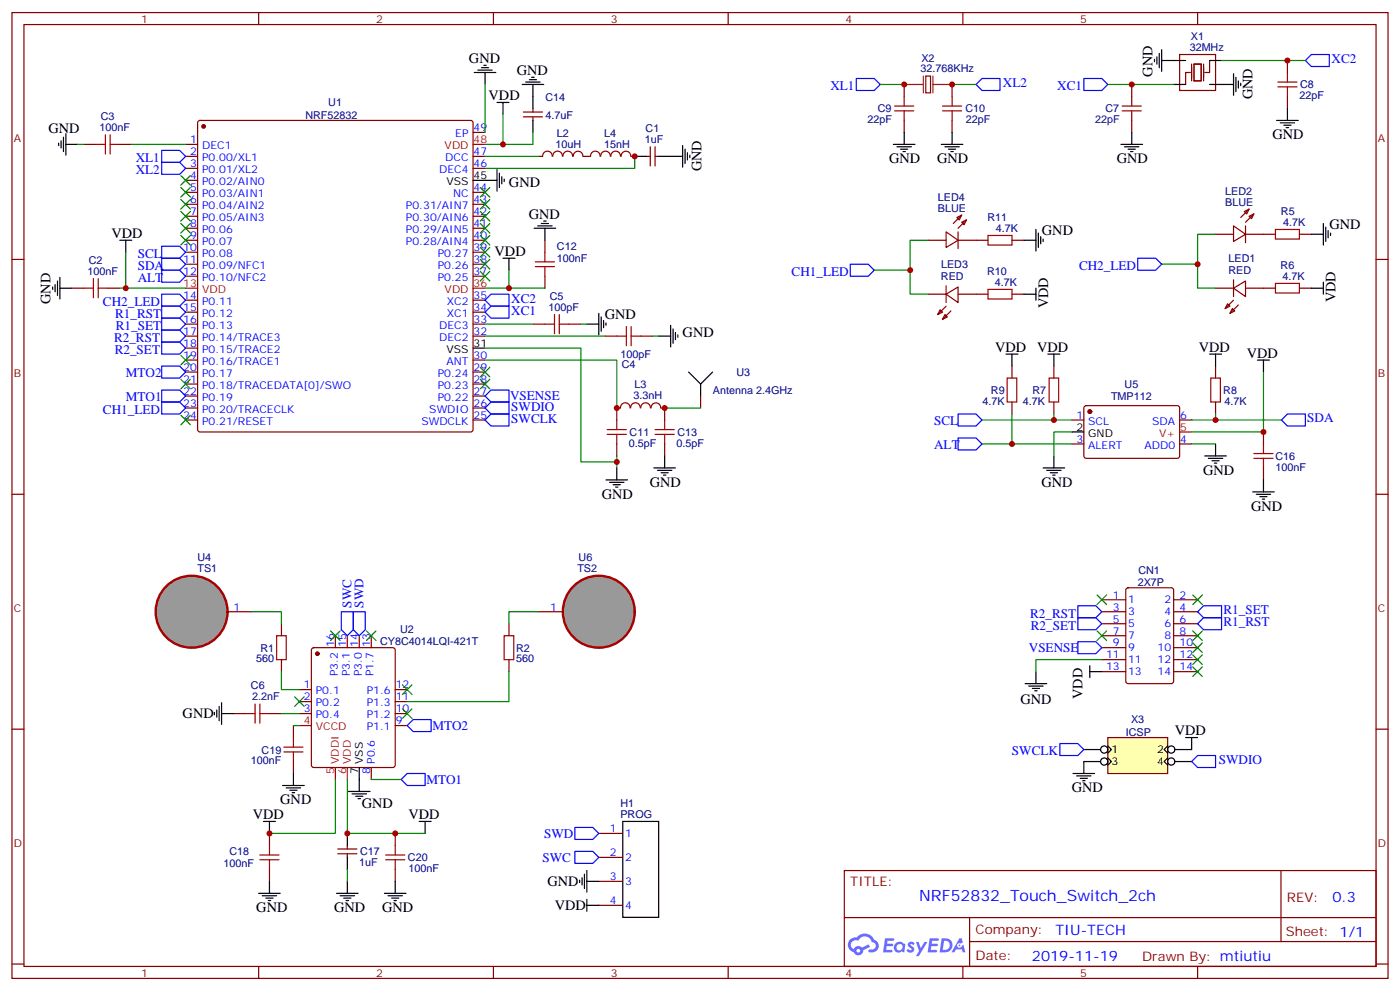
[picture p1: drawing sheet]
<svg xmlns="http://www.w3.org/2000/svg" width="412mm" height="292mm" viewBox="0 0 412 292" stroke-linecap="round" stroke-linejoin="round" font-family="sans-serif">
<defs><g id="words">
<text font-size="4.6" fill="#00f" x="270.8" y="265.3">NRF52832_Touch_Switch_2ch</text>
<g font-size="4.2">
<text x="138.2" y="18.6">GND</text>
<text x="152.3" y="22.2">GND</text>
<text x="339.5" y="22.5" transform="rotate(-90 339.5 22.5)">GND</text>
<text x="143.9" y="29.5">VDD</text>
<text x="368.9" y="29.3" transform="rotate(-90 368.9 29.3)">GND</text>
<text x="14.3" y="39.2">GND</text>
<text x="374.9" y="41">GND</text>
<text x="206.7" y="50.5" transform="rotate(-90 206.7 50.5)">GND</text>
<text x="261.9" y="48.1">GND</text>
<text x="276" y="48.1">GND</text>
<text x="329" y="48.1">GND</text>
<text x="149.9" y="55.1">GND</text>
<text x="155.8" y="64.5">GND</text>
<text x="32.8" y="70">VDD</text>
<text x="306.9" y="69.2">GND</text>
<text x="391.6" y="67.5">GND</text>
<text x="145.7" y="75.3">VDD</text>
<text x="14.9" y="89.5" transform="rotate(-90 14.9 89.5)">GND</text>
<text x="393.4" y="89" transform="rotate(-90 393.4 89)">VDD</text>
<text x="178.2" y="93.9">GND</text>
<text x="308.7" y="90.8" transform="rotate(-90 308.7 90.8)">VDD</text>
<text x="201.1" y="99.2">GND</text>
<text x="293.2" y="103.5">VDD</text>
<text x="305.5" y="103.5">VDD</text>
<text x="353.1" y="103.5">VDD</text>
<text x="367.3" y="105.3">VDD</text>
<text x="191.4" y="143.3">GND</text>
<text x="306.8" y="143.4">GND</text>
<text x="354.4" y="139.9">GND</text>
<text x="177.3" y="146.8">GND</text>
<text x="368.5" y="150.4">GND</text>
<text x="300.6" y="207.3">GND</text>
<text x="318.9" y="205.8" transform="rotate(-90 318.9 205.8)">VDD</text>
<text x="53.8" y="211.5">GND</text>
<text x="346.1" y="216.4">VDD</text>
<text x="315.7" y="233.3">GND</text>
<text x="82.6" y="236.8">GND</text>
<text x="106.6" y="237.9">GND</text>
<text x="74.4" y="241.1">VDD</text>
<text x="120.3" y="241.1">VDD</text>
<text x="161.3" y="260.9">GND</text>
<text x="75.5" y="268.6">GND</text>
<text x="98.4" y="268.6">GND</text>
<text x="112.5" y="268.6">GND</text>
<text x="163.4" y="267.9">VDD</text>
</g>
<g font-size="4.2" fill="#00f">
<text x="392.5" y="265.6">0.3</text>
<text x="310.9" y="275.1">TIU-TECH</text>
<text x="304" y="282.9">2019-11-19</text>
</g>
<g font-size="3.9" fill="#00f">
<text x="392.3" y="18.7">XC2</text>
<text x="244.6" y="26.6">XL1</text>
<text x="295.5" y="25.7">XL2</text>
<text x="311.4" y="26.6">XC1</text>
<text x="40" y="47.8">XL1</text>
<text x="40" y="51.3">XL2</text>
<text x="40.6" y="75.8">SCL</text>
<text x="40.6" y="79.4">SDA</text>
<text x="40.6" y="82.9">ALT</text>
<text x="233.2" y="81.3">CH1_LED</text>
<text x="317.8" y="79.6">CH2_LED</text>
<text x="150.6" y="89.2">XC2</text>
<text x="30.3" y="90.1">CH2_LED</text>
<text x="33.9" y="93.7">R1_RST</text>
<text x="150.6" y="92.7">XC1</text>
<text x="33.6" y="100.7">R2_RST</text>
<text x="34.1" y="97.2">R1_SET</text>
<text x="33.8" y="104.2">R2_SET</text>
<text x="37" y="111.1">MTO2</text>
<text x="37" y="118.2">MTO1</text>
<text x="150.2" y="117.9">VSENSE</text>
<text x="30.3" y="121.9">CH1_LED</text>
<text x="150.6" y="121">SWDIO</text>
<text x="150.6" y="124.5">SWCLK</text>
<text x="275.2" y="125.2">SCL</text>
<text x="385.1" y="124.4">SDA</text>
<text x="275.2" y="132.3">ALT</text>
<text x="103.5" y="178.9" transform="rotate(-90 103.5 178.9)">SWC</text>
<text x="107.1" y="178.9" transform="rotate(-90 107.1 178.9)">SWD</text>
<text x="303.5" y="181.9">R2_RST</text>
<text x="303.7" y="185.4">R2_SET</text>
<text x="360.4" y="180.8">R1_SET</text>
<text x="360.4" y="184.3">R1_RST</text>
<text x="303.1" y="192">VSENSE</text>
<text x="127.4" y="214.8">MTO2</text>
<text x="298.1" y="222.3">SWCLK</text>
<text x="359" y="225">SWDIO</text>
<text x="125.6" y="230.7">MTO1</text>
<text x="160.3" y="246.6">SWD</text>
<text x="159.8" y="253.7">SWC</text>
</g>
<g font-size="3.9" fill="#800">
<text x="250.5" y="260.9">TITLE:</text>
<text x="379.1" y="265.6">REV:</text>
<text x="287.4" y="275.1">Company:</text>
<text x="378.7" y="275.7">Sheet: 1/1</text>
<text x="287.4" y="282.8">Date:</text>
<text x="336.4" y="282.8">Drawn By: mtiutiu</text>
</g>
<g font-size="3.2" fill="#800">
<text x="41.6" y="6.7">1</text>
<text x="110.8" y="6.7">2</text>
<text x="179.9" y="6.7">3</text>
<text x="249.1" y="6.7">4</text>
<text x="318.2" y="6.7">5</text>
<text x="4.1" y="41.8">A</text>
<text x="405.9" y="41.8">A</text>
<text x="4.1" y="110.9">B</text>
<text x="405.9" y="110.9">B</text>
<text x="4.1" y="180.1">C</text>
<text x="405.9" y="180.1">C</text>
<text x="4.1" y="249.2">D</text>
<text x="405.9" y="249.2">D</text>
<text x="41.6" y="287.5">1</text>
<text x="110.8" y="287.5">2</text>
<text x="179.9" y="287.5">3</text>
<text x="249.1" y="287.5">4</text>
<text x="318.2" y="287.5">5</text>
</g>
<g font-size="3.2" fill="#000080">
<text x="350.8" y="11.8">X1</text>
<text x="350.4" y="15">32MHz</text>
<text x="271.2" y="21.3">32.768KHz</text>
<text x="271.4" y="18.1">X2</text>
<text x="160.7" y="29.6">C14</text>
<text x="382.8" y="29.2">22pF</text>
<text x="382.9" y="26">C8</text>
<text x="29.7" y="35.5">C3</text>
<text x="90" y="34.9">NRF52832</text>
<text x="96.7" y="31.2">U1</text>
<text x="160.7" y="34.9">4.7uF</text>
<text x="258.6" y="33.1">C9</text>
<text x="284.4" y="33.1">C10</text>
<text x="325.6" y="33.1">C7</text>
<text x="29.3" y="38.6">100nF</text>
<text x="164" y="40.3">L2</text>
<text x="178" y="40.2">L4</text>
<text x="190.2" y="38.9">C1</text>
<text x="255.6" y="36.2">22pF</text>
<text x="284.5" y="36.2">22pF</text>
<text x="322.6" y="36.2">22pF</text>
<text x="163.7" y="43.4">10uH</text>
<text x="178" y="43.4">15nH</text>
<text x="189.9" y="42.2">1uF</text>
<text x="276.3" y="59">LED4</text>
<text x="360.9" y="57.3">LED2</text>
<text x="276.3" y="62.3">BLUE</text>
<text x="290.9" y="65.1">R11</text>
<text x="360.9" y="60.5">BLUE</text>
<text x="377.3" y="63.3">R5</text>
<text x="293.4" y="68.3">4.7K</text>
<text x="378" y="66.5">4.7K</text>
<text x="26.2" y="77.8">C2</text>
<text x="164" y="77.3">100nF</text>
<text x="164" y="73.7">C12</text>
<text x="361.9" y="77.3">LED1</text>
<text x="25.8" y="81">100nF</text>
<text x="277.2" y="82.6">RED</text>
<text x="277.2" y="79">LED3</text>
<text x="290.8" y="81">R10</text>
<text x="361.8" y="80.8">RED</text>
<text x="377.2" y="79.2">R6</text>
<text x="377.8" y="82.4">4.7K</text>
<text x="162" y="88.4">C5</text>
<text x="293.1" y="84.1">4.7K</text>
<text x="161.6" y="91.5">100pF</text>
<text x="182.8" y="105.3">100pF</text>
<text x="183.1" y="108.5">C4</text>
<text x="217" y="110.7">U3</text>
<text x="186.6" y="117.5">3.3nH</text>
<text x="186.9" y="114.3">L3</text>
<text x="210" y="116">Antenna 2.4GHz</text>
<text x="289.5" y="119.2">4.7K</text>
<text x="291.9" y="115.9">R9</text>
<text x="301.3" y="119.1">4.7K</text>
<text x="304.1" y="116">R7</text>
<text x="327.3" y="117.8">TMP112</text>
<text x="331.3" y="114.2">U5</text>
<text x="360.3" y="116">R8</text>
<text x="360.7" y="119.1">4.7K</text>
<text x="185.2" y="131.5">0.5pF</text>
<text x="185.5" y="128.3">C11</text>
<text x="199.3" y="131.5">0.5pF</text>
<text x="199.6" y="128.3">C13</text>
<text x="375.7" y="135.4">C16</text>
<text x="375.7" y="138.5">100nF</text>
<text x="58.2" y="165.3">U4</text>
<text x="170.4" y="165.3">U6</text>
<text x="58.2" y="168.5">TS1</text>
<text x="170.1" y="168.5">TS2</text>
<text x="335.1" y="172.5">2X7P</text>
<text x="335.3" y="169">CN1</text>
<text x="76.7" y="191.8">R1</text>
<text x="112" y="190">CY8C4014LQI-421T</text>
<text x="117.8" y="186.5">U2</text>
<text x="152" y="191.8">R2</text>
<text x="75.5" y="195">560</text>
<text x="152" y="195">560</text>
<text x="73.9" y="203">C6</text>
<text x="74.3" y="206.2">2.2nF</text>
<text x="333.2" y="212.9">X3</text>
<text x="77.1" y="221.8">C19</text>
<text x="331.6" y="216.6">ICSP</text>
<text x="73.9" y="225">100nF</text>
<text x="182.8" y="237.6">H1</text>
<text x="182.7" y="240.7">PROG</text>
<text x="67.6" y="251.8">C18</text>
<text x="106.1" y="251.8">C17</text>
<text x="65.8" y="255.3">100nF</text>
<text x="105.8" y="255">1uF</text>
<text x="120.2" y="253.6">C20</text>
<text x="120.4" y="256.7">100nF</text>
</g>
<g font-size="3.2" fill="#00f">
<text x="134.1" y="40.4">EP</text>
<text x="139.5" y="38.6">49</text>
<text x="56" y="42.2">1</text>
<text x="56" y="45.7">2</text>
<text x="59.5" y="43.9">DEC1</text>
<text x="59.5" y="47.4">P0.00/XL1</text>
<text x="131.2" y="47.4">DCC</text>
<text x="139.5" y="45.7">47</text>
<text x="56" y="49.2">3</text>
<text x="56" y="52.7">4</text>
<text x="59.5" y="51">P0.01/XL2</text>
<text x="129.4" y="51">DEC4</text>
<text x="139.5" y="49.2">46</text>
<text x="56" y="56.3">5</text>
<text x="56" y="59.8">6</text>
<text x="59.5" y="54.5">P0.02/AIN0</text>
<text x="59.5" y="58">P0.03/AIN1</text>
<text x="133.5" y="58">NC</text>
<text x="139.5" y="59.8">43</text>
<text x="139.5" y="56.3">44</text>
<text x="56" y="63.3">7</text>
<text x="59.5" y="61.6">P0.04/AIN2</text>
<text x="59.5" y="65.1">P0.05/AIN3</text>
<text x="119.6" y="65.1">P0.30/AIN6</text>
<text x="119.6" y="61.6">P0.31/AIN7</text>
<text x="139.5" y="63.3">42</text>
<text x="56" y="66.9">8</text>
<text x="56" y="70.4">9</text>
<text x="59.5" y="68.6">P0.06</text>
<text x="119.6" y="68.6">P0.29/AIN5</text>
<text x="139.5" y="70.4">40</text>
<text x="139.5" y="66.9">41</text>
<text x="54" y="73.9">10</text>
<text x="54" y="77.4">11</text>
<text x="59.5" y="72.1">P0.07</text>
<text x="59.5" y="75.7">P0.08</text>
<text x="119.6" y="72.1">P0.28/AIN4</text>
<text x="128.9" y="75.7">P0.27</text>
<text x="139.5" y="77.4">38</text>
<text x="139.5" y="73.9">39</text>
<text x="54" y="81">12</text>
<text x="59.5" y="79.2">P0.09/NFC1</text>
<text x="59.5" y="82.7">P0.10/NFC2</text>
<text x="128.9" y="82.7">P0.25</text>
<text x="128.9" y="79.2">P0.26</text>
<text x="139.5" y="81">37</text>
<text x="54" y="88">14</text>
<text x="59.5" y="89.8">P0.11</text>
<text x="131.6" y="89.8">XC2</text>
<text x="139.5" y="88">35</text>
<text x="54" y="91.5">15</text>
<text x="54" y="95.1">16</text>
<text x="59.5" y="93.3">P0.12</text>
<text x="131.6" y="93.3">XC1</text>
<text x="139.5" y="95.1">33</text>
<text x="139.5" y="91.5">34</text>
<text x="54" y="98.6">17</text>
<text x="59.5" y="96.8">P0.13</text>
<text x="59.5" y="100.4">P0.14/TRACE3</text>
<text x="129.4" y="100.4">DEC2</text>
<text x="129.4" y="96.8">DEC3</text>
<text x="139.5" y="98.6">32</text>
<text x="54" y="102.1">18</text>
<text x="54" y="105.7">19</text>
<text x="59.5" y="103.9">P0.15/TRACE2</text>
<text x="59.5" y="107.4">P0.16/TRACE1</text>
<text x="131.5" y="107.4">ANT</text>
<text x="139.5" y="105.7">30</text>
<text x="54" y="109.2">20</text>
<text x="54" y="112.7">21</text>
<text x="59.5" y="110.9">P0.17</text>
<text x="128.9" y="110.9">P0.24</text>
<text x="139.5" y="112.7">28</text>
<text x="139.5" y="109.2">29</text>
<text x="54" y="116.2">22</text>
<text x="54" y="119.8">23</text>
<text x="59.5" y="114.5">P0.18/TRACEDATA[0]/SWO</text>
<text x="59.5" y="118">P0.19</text>
<text x="128.9" y="118">P0.22</text>
<text x="128.9" y="114.5">P0.23</text>
<text x="139.5" y="119.8">26</text>
<text x="139.5" y="116.2">27</text>
<text x="54" y="123.3">24</text>
<text x="59.5" y="121.5">P0.20/TRACECLK</text>
<text x="59.5" y="125.1">P0.21/RESET</text>
<text x="124.1" y="125.1">SWDCLK</text>
<text x="126.5" y="121.5">SWDIO</text>
<text x="139.5" y="123.3">25</text>
<text x="317.1" y="123.3">1</text>
<text x="320.6" y="125.1">SCL</text>
<text x="339.4" y="125.1">SDA</text>
<text x="347.7" y="123.3">6</text>
<text x="317.1" y="130.4">3</text>
<text x="347.7" y="130.4">4</text>
<text x="320.6" y="132.1">ALERT</text>
<text x="337.1" y="132.1">ADD0</text>
<text x="68.8" y="179.7">1</text>
<text x="162" y="179.7">1</text>
<text x="327.8" y="176.2">1</text>
<text x="327.8" y="179.7">3</text>
<text x="332.3" y="177.6">1</text>
<text x="343" y="177.6">2</text>
<text x="347.5" y="176.2">2</text>
<text x="347.5" y="179.7">4</text>
<text x="327.8" y="183.3">5</text>
<text x="332.3" y="181.2">3</text>
<text x="332.3" y="184.7">5</text>
<text x="343" y="181.2">4</text>
<text x="343" y="184.7">6</text>
<text x="347.5" y="183.3">6</text>
<text x="98.4" y="190.5" transform="rotate(-90 98.4 190.5)">16</text>
<text x="102" y="190.5" transform="rotate(-90 102 190.5)">15</text>
<text x="105.5" y="190.5" transform="rotate(-90 105.5 190.5)">14</text>
<text x="109" y="190.5" transform="rotate(-90 109 190.5)">13</text>
<text x="327.8" y="186.8">7</text>
<text x="327.8" y="190.3">9</text>
<text x="332.3" y="188.2">7</text>
<text x="332.3" y="191.7">9</text>
<text x="341" y="191.7">10</text>
<text x="343" y="188.2">8</text>
<text x="347.5" y="186.8">8</text>
<text x="347.5" y="190.3">10</text>
<text x="325.8" y="193.9">11</text>
<text x="325.8" y="197.4">13</text>
<text x="332.3" y="195.3">11</text>
<text x="341" y="195.3">12</text>
<text x="347.5" y="193.9">12</text>
<text x="347.5" y="197.4">14</text>
<text x="89.5" y="202.7">1</text>
<text x="99.5" y="199.1" transform="rotate(-90 99.5 199.1)">P3.2</text>
<text x="103" y="199.1" transform="rotate(-90 103 199.1)">P3.1</text>
<text x="106.5" y="199.1" transform="rotate(-90 106.5 199.1)">P3.0</text>
<text x="110.1" y="199.1" transform="rotate(-90 110.1 199.1)">P1.7</text>
<text x="116.6" y="202.7">12</text>
<text x="332.3" y="198.8">13</text>
<text x="341" y="198.8">14</text>
<text x="89.5" y="206.2">2</text>
<text x="89.5" y="209.7">3</text>
<text x="93" y="204.4">P0.1</text>
<text x="93" y="208">P0.2</text>
<text x="108" y="208">P1.3</text>
<text x="108" y="204.4">P1.6</text>
<text x="116.6" y="209.7">10</text>
<text x="116.6" y="206.2">11</text>
<text x="93" y="211.5">P0.4</text>
<text x="108" y="215">P1.1</text>
<text x="108" y="211.5">P1.2</text>
<text x="116.6" y="213.3">9</text>
<text x="109" y="227.8" transform="rotate(-90 109 227.8)">8</text>
<text x="110.4" y="224.9" transform="rotate(-90 110.4 224.9)">P0.6</text>
<text x="179.7" y="245">1</text>
<text x="184.1" y="246.4">1</text>
<text x="179.7" y="252.1">2</text>
<text x="184.1" y="253.5">2</text>
<text x="179.7" y="259.1">3</text>
<text x="184.1" y="260.5">3</text>
<text x="179.7" y="266.2">4</text>
<text x="184.1" y="267.6">4</text>
</g>
<g font-size="3.2" fill="#f00">
<text x="131" y="43.9">VDD</text>
<text x="139.5" y="42.2">48</text>
<text x="54" y="84.5">13</text>
<text x="59.5" y="86.3">VDD</text>
<text x="131" y="86.3">VDD</text>
<text x="139.5" y="84.5">36</text>
<text x="341.4" y="128.6">V+</text>
<text x="347.7" y="126.8">5</text>
<text x="89.5" y="213.3">4</text>
<text x="93" y="215">VCCD</text>
<text x="98.4" y="227.8" transform="rotate(-90 98.4 227.8)">5</text>
<text x="99.8" y="224.9" transform="rotate(-90 99.8 224.9)">VDDI</text>
<text x="102" y="227.8" transform="rotate(-90 102 227.8)">6</text>
<text x="103.4" y="224.9" transform="rotate(-90 103.4 224.9)">VDD</text>
</g>
<g font-size="3.2">
<text x="139.5" y="52.7">45</text>
<text x="131.5" y="54.5">VSS</text>
<text x="131.5" y="103.9">VSS</text>
<text x="139.5" y="102.1">31</text>
<text x="317.1" y="126.8">2</text>
<text x="320.6" y="128.6">GND</text>
<text x="327.4" y="221.7">1</text>
<text x="340.9" y="221.7">2</text>
<text x="105.5" y="227.8" transform="rotate(-90 105.5 227.8)">7</text>
<text x="106.9" y="224.9" transform="rotate(-90 106.9 224.9)">VSS</text>
<text x="327.4" y="225.2">3</text>
<text x="340.9" y="225.2">4</text>
</g>
</g></defs>
<g fill="none" stroke="#870000" stroke-width=".35">
<path d="M3.5 3.7h405.4v284.3h-405.4zM7.1 7.2h398.2v277.3h-398.2zM76.2 3.7v3.5M145.3 3.7v3.5M214.5 3.7v3.5M283.6 3.7v3.5M352.8 3.7v3.5M3.5 76.4h3.6M405.3 76.4h3.6M3.5 145.5h3.6M405.3 145.5h3.6M3.5 214.7h3.6"/>
<path d="M405.3 214.7h3.6M248.7 256.3h156.6v28.2h-156.6zM377.3 256.3v20.9M248.7 270.1h156.5M285.6 277.2h119.6M285.6 270.1v14.2M3.5 283.8h3.6M76.2 284.5v3.5M145.3 284.5v3.5M214.5 284.5v3.5M283.6 284.5v3.5M352.8 284.5v3.5"/>
<path d="M405.3 283.8h3.6"/>
</g>
<g fill="#5487ff">
<path d="M267.7 277.5a1.22 1.22 0 0 1 1.7 .2l-.4 .6a.47 .47 0 0 0-.3-.4 .47 .47 0 0 0-.5 .2l.1 .2a1.14 1.14 0 0 1 .8 1.8 1.14 1.14 0 0 1-1.9 0l-.2-.2 .5-.6 .7 .5a.29 .29 0 0 0 .3-.3 .29 .29 0 0 0-.2-.3 1.04 1.04 0 0 1-.6-1.7z"/>
<path d="M260.7 276.2h2.4l.3 .2-.2 .5-1.8 .1-.1 .8h1.5l.3 .4-.3 .4h-1.6l-.2 1.1h1.7l.2 .3-.2 .3-2.6 .1z"/>
<path d="M273.8 276.2h2.4l.3 .2-.1 .5-1.8 .1-.2 .8h1.6l.3 .4-.4 .4-1.6-.1-.1 1.1 1.7 .1 .2 .3-.2 .3-2.6 .1z"/>
<path d="M282.6 276.2h.7l.3 1.3-.6 .3a.69 .69 0 0 0-1 .3 .69 .69 0 0 0 .4 .9 .69 .69 0 0 0 .9-.6l.5-.2 .6 2.2h-.8l-.2-.9h-1.8l-.5 .9h-.8z"/>
<path d="M269.8 277.3h.8l.6 1.8 1.1-1.8h.9l-2.6 4.2h-.8l.9-1.5z"/>
<path d="M277.4 276.2l-.6 4.2h1.3a2.11 2.11 0 0 0 2.5-2.1 2.11 2.11 0 0 0-2.5-2.1zM278.1 277a1.39 1.39 0 0 1 1.7 1.4 1.39 1.39 0 0 1-1.8 1.2h-.3z"/>
<path d="M263.7 277.8a1.54 1.54 0 0 0-.1 2.2 1.54 1.54 0 0 0 2.2 .1l.6 .3 .3-2.3-.2-.3h-.4a1.49 1.49 0 0 0-2.4 0zM264 278.8a.94 .94 0 0 1 1.8 0 .94 .94 0 0 1-1.8 0z"/>
<path d="M250.4 276.6a2.18 2.18 0 0 0 1.1 3.7 1.44 1.44 0 0 0 1.6 .9 1.44 1.44 0 0 0 1.2-1.4l2-1.1-.5-.7-1.9 1a1.47 1.47 0 0 0-2.4 .4 1.39 1.39 0 0 1-.7-1.9 1.39 1.39 0 0 1 2-.5 2.12 2.12 0 0 1 2.2-1.3 2.12 2.12 0 0 1 1.9 1.7 1.14 1.14 0 0 1 1.1 1.4 1.14 1.14 0 0 1-1.7 .7 .43 .43 0 0 0-.5 .4 .43 .43 0 0 0 .4 .5 1.98 1.98 0 0 0 2.5-1.2 1.98 1.98 0 0 0-1.2-2.6 3.1 3.1 0 0 0-5.3-.6l-.9 .1zM252.3 279.9a.55 .55 0 0 1 1.1 0 .55 .55 0 0 1-1.1 0z"/>
<circle cx="282.6" cy="278.3" r=".26"/>
</g>
<g fill="none" stroke="#870000" stroke-width=".35">
<path d="M347.5 16.1h10.6v10.5h-10.6zM351 18.9v4.9M351.7 18.9h2.1v4.9h-2.1zM354.5 18.9v4.9M356.3 17.8v3.5h-1.4M379.2 17.8v3.5M58.4 35.7l.5-.2h79.7l.5 .2 .2 .5v90.3l-.2 .5-.5 .2h-79.7l-.5-.3-.2-.4v-90.3zM139.3 39h3.6M154.2 34.4h5.6M154.2 33h5.6M157 31.9v1.1M157 34.4v1.1"/>
<path d="M266.3 24.9v3.5M266.3 35.5v3.5M280.5 24.9v3.5M280.5 35.5v3.5M333.4 24.9v3.5M333.4 35.5v3.5M350.7 21.3h-1.5v3.6M379.2 28.4v3.5M24.7 42.5h3.5M35.3 42.5h3.5M54.7 42.5h3.5M54.7 46h3.5"/>
<path d="M54.7 49.6h3.5M54.7 53.1h3.5M54.7 56.6h3.5M139.3 46h3.6M139.3 49.6h3.6M139.3 56.6h3.6M158.7 46h1.1M159.9 46a1.41 1.41 0 0 1 1.4-1.5 1.41 1.41 0 0 1 1.4 1.5M162.8 46a1.41 1.41 0 0 1 1.4-1.5 1.41 1.41 0 0 1 1.5 1.5M165.8 46a1.41 1.41 0 0 1 1.4-1.5 1.41 1.41 0 0 1 1.4 1.5M168.9 46a1.41 1.41 0 0 1 1.4-1.5 1.41 1.41 0 0 1 1.4 1.5M171.8 46h1.1"/>
<path d="M190.5 46h1.1M191.6 43.2v5.7M193 46h1M193 43.2v5.7M54.7 60.1h3.5M54.7 63.7h3.5M54.7 67.2h3.5M54.7 70.7h3.5M54.7 74.3h3.5M54.7 77.8h3.5M139.3 60.1h3.6M139.3 63.7h3.6"/>
<path d="M139.3 67.2h3.6M139.3 70.7h3.6M139.3 74.3h3.6M139.3 77.8h3.6M160.5 70.7v3.6M21.2 84.8h3.5M31.7 84.8h3.6M54.7 81.3h3.5M54.7 88.4h3.5M54.7 91.9h3.5M54.7 95.4h3.5M54.7 99h3.5"/>
<path d="M139.3 81.3h3.6M139.3 88.4h3.6M139.3 91.9h3.6M139.3 95.4h3.6M139.3 99h3.6M157 95.4h3.5M160.5 81.3v3.5M167.6 95.4h3.5M178.2 99h3.5M188.7 99h3.6M54.7 102.5h3.5M54.7 106h3.5"/>
<path d="M54.7 109.5h3.5M54.7 113.1h3.5M54.7 116.6h3.5M139.3 106h3.6M139.3 109.5h3.6M139.3 113.1h3.6M139.3 116.6h3.6M206.4 116.6v3.5M54.7 120.1h3.5M54.7 123.6h3.5M139.3 120.1h3.6M139.3 123.6h3.6"/>
<path d="M181.7 120.1h1M182.8 120.1a1.41 1.41 0 0 1 1.4-1.5 1.41 1.41 0 0 1 1.4 1.5M185.8 120.1a1.41 1.41 0 0 1 1.4-1.5 1.41 1.41 0 0 1 1.4 1.5M188.8 120.1a1.41 1.41 0 0 1 1.4-1.5 1.41 1.41 0 0 1 1.4 1.5M191.8 120.1a1.41 1.41 0 0 1 1.4-1.5 1.41 1.41 0 0 1 1.4 1.5M194.7 120.1h1.1"/>
</g>
<circle cx="60" cy="37.2" r=".53" fill="#870000" stroke="#870000" stroke-width=".35"/>
<path d="M139.3 42.5h3.6M54.7 84.8h3.5M139.3 84.8h3.6" fill="none" stroke="#f00" stroke-width=".35"/>
<g fill="none" stroke="#000" stroke-width=".35">
<path d="M345.7 17.8h3.5M356.3 17.8h3.5M157 28.4v3.5M157 35.5v3.5M345.7 24.9h3.5M356.3 24.9h3.5M139.3 53.1h3.6M187 46h3.5M194 46h3.6M139.3 102.5h3.6M202.8 109.5l3.6 3.6M206.4 113.1v3.5"/>
<path d="M209.9 109.5l-3.5 3.6"/>
</g>
<g fill="none" stroke="#a10000" stroke-width=".35">
<path d="M31 39.7v5.6M32.5 39.7v5.6M263.5 31.2h5.7M263.5 32.6h5.7M266.3 28.4v2.8M266.3 32.6v2.9M277.6 31.2h5.7M277.6 32.6h5.7M280.5 28.4v2.8M280.5 32.6v2.9M330.6 31.2h5.6M330.6 32.6h5.6"/>
<path d="M333.4 28.4v2.8M333.4 32.6v2.9M376.4 24.2h5.7M376.4 25.6h5.7M379.2 21.3v2.9M379.2 25.6v2.8M28.2 42.5h2.8M32.5 42.5h2.8M157.7 78.5h5.6M157.7 77.1h5.6M160.5 74.3v2.8M160.5 78.5v2.8"/>
<path d="M24.7 84.8h2.8M27.5 82v5.7M28.9 84.8h2.8M28.9 82v5.7M160.5 95.4h2.8M163.3 92.6v5.6M164.7 92.6v5.6M164.7 95.4h2.9M181.7 99h2.8M184.5 96.1v5.7M185.9 96.1v5.7M185.9 99h2.8"/>
</g>
<circle cx="56.4" cy="180.1" r="10.6" fill="#999" stroke="#900" stroke-width=".71"/>
<path d="M358.1 69h5.3M363.4 66.5l3.5 2.5-3.5 2.1zM366.5 62.3l1.4-.7-.7 1.4zM366.9 66.5v4.9M366.9 69h8.8M367.9 63.7l1.5-.7-.7 1.4zM367.9 61.6l-2.4 2.4M369.4 63l-2.5 2.4M382.8 69h3.5M372.2 84.8h3.5M382.8 84.8h3.5M67 180.1h7.1" fill="none" stroke="#870000" stroke-width=".35"/>
<path d="M375.7 67.6h7.1v2.8h-7.1zM375.7 83.4h7.1v2.9h-7.1z" fill="none" stroke="#a10000" stroke-width=".35"/>
<path d="M326.3 217.1h17.7v10.6h-17.7z" fill="#ffffb0" stroke="#800000" stroke-width=".35"/>
<g fill="none" stroke="#000" stroke-width=".35">
<path d="M326.3 219.6l1.1 1.1-1.1 1M344 219.6l-1.1 1.1 1.1 1M319.3 220.7h4.9M319.3 224.2h4.9M326.3 223.1l1.1 1.1-1.1 1M344 223.1l-1.1 1.1 1.1 1M346.1 220.7h4.9M346.1 224.2h4.9"/>
<circle cx="325.3" cy="220.7" r="1.06"/>
<circle cx="325.3" cy="224.2" r="1.06"/>
<circle cx="345" cy="220.7" r="1.06"/>
<circle cx="345" cy="224.2" r="1.06"/>
</g>
<g fill="none" stroke="#870000" stroke-width=".35">
<path d="M272.7 22.4h1.4v4.9h-1.4zM176.8 46a1.41 1.41 0 0 0-1.4-1.5 1.41 1.41 0 0 0-1.4 1.5h-1.1M177 46a1.41 1.41 0 0 1 1.4-1.5 1.41 1.41 0 0 1 1.4 1.5M179.9 46a1.41 1.41 0 0 1 1.4-1.5 1.41 1.41 0 0 1 1.4 1.5M183 46a1.41 1.41 0 0 1 1.4-1.5 1.41 1.41 0 0 1 1.4 1.5M185.9 46h1.1M273.4 70.7h5.3M278.7 68.3l3.5 2.4-3.5 2.1zM281.9 64l1.4-.7-.7 1.4zM282.2 70.7h8.8M282.2 68.3v4.9M283.3 65.4l1.4-.7-.7 1.4z"/>
<path d="M283.3 63.3l-2.5 2.5M284.7 64.7l-2.5 2.5M298.1 70.7h3.5M273.4 86.6h5.3M276.9 91.2l.7 .7-1.4 .7zM278.3 92.6l.7 .7-1.4 .7zM278.7 86.6l3.5-2.1v4.6zM278.7 90.1l-2.5 2.5M278.7 84.1v5M280.1 91.5l-2.5 2.5M282.2 86.6h8.8M298.1 86.6h3.5"/>
<path d="M358.1 84.8h5.3M361.6 89.4l.7 .7-1.4 .7zM363 90.8l.7 .7-1.4 .8zM363.4 84.8l3.5-2.1v4.6zM363.4 88.4l-2.5 2.4M363.4 82.4v4.9M364.8 89.8l-2.5 2.5M366.9 84.8h5.3M298.1 107.8v3.5M298.1 118.4v3.5M310.4 107.8v3.5M310.4 118.4v3.5"/>
<path d="M358.1 107.8v3.5M358.1 118.4v3.5M181.7 120.1v3.5M181.7 130.7v3.5M195.8 120.1v3.5M195.8 130.7v3.5M372.2 127.2v3.5M372.2 137.8v3.5M324.6 176.6h7M331.8 173.2l.5-.2h12.7l.7 .5v27.1l-.4 .6-13 .1-.6-.5-.1-27.1zM345.7 176.6h7.1M324.6 180.1h7"/>
<path d="M324.6 183.6h7M324.6 187.1h7M324.6 190.7h7M324.6 194.2h7M324.6 197.7h7M345.7 180.1h7.1M345.7 183.6h7.1M345.7 187.1h7.1M345.7 190.7h7.1M345.7 194.2h7.1M345.7 197.7h7.1"/>
</g>
<g fill="none" stroke="#a10000" stroke-width=".35">
<path d="M291 69.3h7.1v2.8h-7.1zM291 85.2h7.1v2.8h-7.1zM296.7 111.3h2.8v7.1h-2.8zM309 111.3h2.9v7.1h-2.9zM356.7 111.3h2.8v7.1h-2.8zM178.9 126.5h5.6M178.9 127.9h5.6M181.7 123.6v2.9M181.7 127.9v2.8M193 126.5h5.6M193 127.9h5.6M195.8 123.6v2.9"/>
<path d="M195.8 127.9v2.8M369.4 133.5h5.6M369.4 134.9h5.6M372.2 130.7v2.8M372.2 134.9v2.9"/>
</g>
<path d="M266.3 24.9h5.7M272 22.4v4.9M274.8 22.4v4.9M274.8 24.9h5.7" fill="none" stroke="#8c2424" stroke-width=".35"/>
<circle cx="176.4" cy="180.1" r="10.6" fill="#999" stroke="#900" stroke-width=".71"/>
<g fill="none" stroke="#870000" stroke-width=".35">
<path d="M319.5 119.6l.5-.2 27.1 .1 .4 .6-.1 14.4-.6 .4h-27.1l-.4-.7v-14.1zM315.7 123.6h3.6M315.7 130.7h3.6M347.5 123.6h3.5M347.5 130.7h3.5M82.9 183.6v3.5M82.9 194.2v3.5M92 190.9l.4-.2h23.3l.5 .2 .2 .5v33.8l-.2 .5-.5 .3h-23.3l-.5-.3-.2-.5v-33.8zM98.8 187.1v3.6M102.3 187.1v3.6M105.8 187.1v3.6M109.4 187.1v3.6"/>
<path d="M149.9 183.6v3.5M149.9 194.2v3.5M158.7 180.1h7.1M68.8 210.1h3.5M79.4 210.1h3.5M86.4 213.6v3.5M88.2 210.1h3.5M88.2 203h3.5M88.2 206.6h3.5M116.4 210.1h3.5M116.4 203h3.5M116.4 206.6h3.5"/>
<path d="M116.4 213.6h3.5M86.4 224.2v3.5M109.4 226v3.5M79.4 245.4v3.5M79.4 255.9v3.6M99.5 251.4h5.6M99.5 249.9h5.6M102.3 248.9v1M102.3 251.4v1M116.4 245.4v3.5M116.4 255.9v3.6M176.4 245.4h7"/>
<path d="M176.4 252.4h7M176.4 259.5h7M176.4 266.5h7"/>
</g>
<g fill="#870000" stroke="#870000" stroke-width=".35">
<circle cx="321" cy="121.2" r=".53"/>
<circle cx="93.5" cy="192.4" r=".53"/>
</g>
<g fill="none" stroke="#000" stroke-width=".35">
<path d="M141.8 19.9h2.1M142.5 19.2h.7M340.1 17.5v.7M340.8 16.8v2.1M341.5 15.7v4.2M342.2 17.8h3.5M342.2 14.6v6.4M19.4 39.3v6.4M139.7 21.3h6.3M140.8 20.6h4.2M142.9 21.3v3.6M146.4 30.2h3.5"/>
<path d="M148.2 30.2v3.5M153.8 24.9h6.4M154.9 24.2h4.2M155.9 23.5h2.1M156.6 22.8h.7M157 24.9v3.5M266.3 39v3.5M280.5 39v3.5M333.4 39v3.5M359.8 24.9h3.6M363.4 21.7v6.3M364.1 22.8v4.2"/>
<path d="M364.8 23.8v2.1M365.5 24.5v.7M376.1 35.5h6.3M377.1 36.2h4.3M378.2 36.9h2.1M378.9 37.6h.7M379.2 31.9v3.6M17.3 42.2v.7M18 41.5v2.1M18.7 40.4v4.2M19.4 42.5h3.5M142.9 53.1h3.5"/>
<path d="M146.4 49.9v6.4M147.1 51v4.2M147.8 52v2.2M148.5 52.7v.7M197.6 46h3.5M201.1 42.9v6.3M201.8 43.9v4.3M202.5 45v2.1M203.2 45.7v.7M263.2 42.5h6.3M264.2 43.2h4.3M265.3 43.9h2.1"/>
<path d="M266 44.6h.7M277.3 42.5h6.3M278.3 43.2h4.3M279.4 43.9h2.1M280.1 44.6h.7M330.2 42.5h6.3M331.3 43.2h4.2M332.3 43.9h2.1M333 44.6h.7M35.3 70.7h3.5M37 70.7v3.6M148.2 76h3.5"/>
<path d="M149.9 76v3.6M157.3 67.2h6.4M158.4 66.5h4.2M159.5 65.8h2.1M160.2 65.1h.7M160.5 67.2v3.5M301.6 70.7h3.6M305.2 67.6v6.3M305.9 68.6v4.2M306.6 69.7v2.1M307.3 70.4v.7M386.3 69h3.5"/>
<path d="M389.8 65.8v6.3M390.5 66.9v4.2M391.2 67.9v2.1M391.9 68.6v.7M15.5 84.5v.7M16.2 83.8v2.1M16.9 82.7v4.3M17.6 84.8h3.6M17.6 81.7v6.3M172.9 95.4h3.5M176.4 92.3v6.3M177.1 93.3v4.2"/>
<path d="M177.8 94.4v2.1M178.5 95.1v.7M194 99h3.6M197.6 95.8v6.3M198.3 96.8v4.3M199 97.9v2.1M199.7 98.6v.7M301.6 86.6h3.6M305.2 84.8v3.6M386.3 84.8h3.5M389.8 83.1v3.5M296.3 104.2h3.6"/>
<path d="M298.1 104.2v3.6M308.7 104.2h3.5M310.4 104.2v3.6M356.3 104.2h3.5M358.1 104.2v3.6M370.4 106h3.5M372.2 106v3.5M181.7 137.8v3.5M192.6 137.8h6.4M193.7 138.5h4.2M194.7 139.2h2.1M195.4 139.9h.7"/>
<path d="M195.8 134.2v3.6M307.3 137.8h6.3M308.3 138.5h4.3M309.4 139.2h2.1M310.1 139.9h.7M310.4 134.2v3.6M315.7 127.2h3.6M354.9 134.2h6.3M356 134.9h4.2M357 135.6h2.1M357.7 136.3h.7M358.1 130.7v3.5"/>
<path d="M178.5 141.3h6.4M179.6 142h4.2M180.6 142.7h2.1M181.3 143.4h.7M369 144.8h6.4M370.1 145.5h4.2M371.1 146.2h2.1M371.8 146.9h.7M372.2 141.3v3.5M305.2 197.7v3.6M321 197.7h3.6M321 196v3.5"/>
<path d="M63.1 209.7v.7M63.9 209v2.1M64.6 208v4.2M65.3 210.1h3.5M65.3 206.9v6.4M302 201.3h6.3M303 202h4.3M304.1 202.7h2.1M304.8 203.4h.7M349.2 217.1h3.6M351 217.1v3.6M83.3 231.2h6.3"/>
<path d="M84.3 232h4.2M85.4 232.7h2.1M86.1 233.4h.7M86.4 227.7v3.5M102.7 233h6.3M103.7 233.7h4.2M104.8 234.4h2.1M105.5 235.1h.7M105.8 226v7M316.1 227.7h6.3M317.1 228.4h4.3M318.2 229.1h2.1"/>
<path d="M318.9 229.8h.7M319.3 224.2v3.5M77.6 241.8h3.5M79.4 241.8v3.6M79.4 259.5v3.5M102.3 245.4v3.5M102.3 252.4v3.5M102.3 259.5v3.5M116.4 259.5v3.5M123.5 241.8h3.5M125.2 241.8v3.6M170.7 259.1v.7"/>
<path d="M171.4 258.4v2.1M172.2 257.4v4.2M172.9 259.5h3.5M172.9 256.3v6.3M183.4 241.8h10.6v28.3h-10.6zM76.2 263h6.3M77.3 263.7h4.2M78.3 264.4h2.1M79 265.1h.7M99.1 263h6.4M100.2 263.7h4.2M101.2 264.4h2.2"/>
<path d="M102 265.1h.7M113.2 263h6.4M114.3 263.7h4.2M115.4 264.4h2.1M116.1 265.1h.7M172.9 264.8v3.5M172.9 266.5h3.5"/>
</g>
<path d="M347.5 127.2h3.5M88.2 213.6h3.5M98.8 226v3.5M102.3 226v3.5" fill="none" stroke="#f00" stroke-width=".35"/>
<g fill="none" stroke="#a10000" stroke-width=".35">
<path d="M81.5 187.1h2.8v7.1h-2.8zM148.5 187.1h2.8v7.1h-2.8zM72.3 210.1h2.8M75.1 207.3v5.6M76.6 207.3v5.6M76.6 210.1h2.8M83.6 220h5.7M86.4 217.1v2.9M83.6 221.4h5.7M86.4 221.4v2.8M76.6 253.1h5.6M76.6 251.7h5.6"/>
<path d="M79.4 248.9v2.8M79.4 253.1v2.8M113.6 253.1h5.6M113.6 251.7h5.6M116.4 248.9v2.8M116.4 253.1v2.8"/>
</g>
<g fill="none" stroke="#00f" stroke-width=".35">
<path d="M384.5 17.8l1.8-1.7h5.3v3.5h-5.3zM252.2 23.1h5.3l1.8 1.8-1.8 1.7h-5.3zM287.5 24.9l1.8-1.8h5.3v3.5h-5.3zM319.3 23.1h5.3l1.7 1.8-1.7 1.7h-5.3zM47.6 47.8h5.3l1.8 1.8-1.8 1.7h-5.3zM47.6 44.3h5.3l1.8 1.7-1.8 1.8h-5.3zM47.6 72.5h5.3l1.8 1.8-1.8 1.7h-5.3zM47.6 76h5.3l1.8 1.8-1.8 1.8h-5.3zM47.6 79.6h5.3l1.8 1.7-1.8 1.8h-5.3zM250.5 77.8h5.3l1.7 1.8-1.7 1.7h-5.3zM335.1 76h5.3l1.8 1.8-1.8 1.8h-5.3zM47.6 86.6h5.3l1.8 1.8-1.8 1.7h-5.3z"/>
<path d="M47.6 90.1h5.3l1.8 1.8-1.8 1.8h-5.3zM47.6 93.7h5.3l1.8 1.7-1.8 1.8h-5.3zM47.6 97.2h5.3l1.8 1.8-1.8 1.7h-5.3zM142.9 91.9l1.7-1.8h5.3v3.6h-5.3zM142.9 88.4l1.7-1.8h5.3v3.5h-5.3zM47.6 100.7h5.3l1.8 1.8-1.8 1.7h-5.3zM47.6 107.8h5.3l1.8 1.7-1.8 1.8h-5.3zM47.6 114.8h5.3l1.8 1.8-1.8 1.8h-5.3zM47.6 118.4h5.3l1.8 1.7-1.8 1.8h-5.3zM142.9 116.6l1.7-1.8h5.3v3.6h-5.3zM142.9 120.1l1.7-1.7h5.3v3.5h-5.3zM142.9 123.6l1.7-1.7h5.3v3.5h-5.3z"/>
<path d="M282.2 121.9h5.3l1.8 1.7-1.8 1.8h-5.3zM282.2 128.9h5.3l1.8 1.8-1.8 1.8h-5.3zM377.5 123.6l1.7-1.7h5.3v3.5h-5.3zM317.5 178.3h5.3l1.8 1.8-1.8 1.8h-5.3zM354.5 178.3h5.3v3.6h-5.3l-1.7-1.8zM100.5 180.1h3.6v5.3l-1.8 1.7-1.8-1.7zM104.1 180.1h3.5v5.3l-1.8 1.7-1.7-1.7zM317.5 181.9h5.3l1.8 1.7-1.8 1.8h-5.3zM317.5 188.9h5.3l1.8 1.8-1.8 1.7h-5.3zM354.5 181.9h5.3v3.5h-5.3l-1.7-1.8zM119.9 213.6l1.8-1.8h5.3v3.6h-5.3zM312.2 218.9h5.3l1.8 1.8-1.8 1.7h-5.3z"/>
<path d="M118.2 229.5l1.7-1.8h5.3v3.5h-5.3zM351 224.2l1.8-1.8h5.3v3.6h-5.3zM169.3 250.6h5.3l1.8 1.8-1.8 1.8h-5.3zM169.3 243.6h5.3l1.8 1.8-1.8 1.7h-5.3z"/>
</g>
<g fill="none" stroke="#008700" stroke-width=".35">
<path d="M359.8 17.8h24.7M142.9 24.9v14.1M148.2 33.7v8.8M157 39v3.5h-14.1M259.3 24.9h7M280.5 24.9h7M326.3 24.9h19.4M22.9 42.5h1.8M38.8 42.5h15.9M142.9 46h15.8M187 46v3.6h-44.1M37 74.3v10.5"/>
<path d="M149.9 79.6v5.2M257.5 79.6h10.6M273.4 70.7h-5.3v15.9h5.3M342.2 77.8h10.6M358.1 69h-5.3v15.8h5.3M35.3 84.8h19.4M142.9 84.8h17.6M142.9 95.4h14.1M142.9 99h35.3M171.1 95.4h1.8M192.3 99h1.7M142.9 106h38.8v14.1"/>
<path d="M142.9 102.5h28.2v33.5h10.6M372.2 109.5v17.7h-21.2M181.7 134.2v3.6M195.8 120.1h10.6M289.3 123.6h26.4M289.3 130.7h8.8M298.1 121.9v8.8h17.6M310.4 121.9v1.7M315.7 127.2h-5.3v7M351 123.6h7.1M351 130.7h7.1M358.1 121.9v1.7h19.4"/>
<path d="M74.1 180.1h8.8v3.5M82.9 197.7v5.3h5.3M149.9 197.7v8.9h-30M158.7 180.1h-8.8v3.5M324.6 194.2h-19.4v3.5M82.9 210.1h5.3M86.4 213.6h1.8M98.8 229.5v15.9h-19.4M102.3 229.5v15.9h22.9M109.4 229.5h8.8M102.3 255.9v3.6"/>
</g>
<g fill="#c00">
<circle cx="298.1" cy="130.7" r=".88"/>
<circle cx="280.5" cy="24.9" r=".88"/>
<circle cx="266.3" cy="24.9" r=".88"/>
<circle cx="181.7" cy="120.1" r=".88"/>
<circle cx="195.8" cy="120.1" r=".88"/>
<circle cx="352.8" cy="77.8" r=".88"/>
<circle cx="181.7" cy="136" r=".88"/>
<circle cx="333.4" cy="24.9" r=".88"/>
<circle cx="148.2" cy="42.5" r=".88"/>
<circle cx="37" cy="84.8" r=".88"/>
<circle cx="149.9" cy="84.8" r=".88"/>
<circle cx="379.2" cy="17.8" r=".88"/>
<circle cx="187" cy="46" r=".88"/>
<circle cx="372.2" cy="127.2" r=".88"/>
<circle cx="310.4" cy="123.6" r=".88"/>
<circle cx="358.1" cy="123.6" r=".88"/>
<circle cx="268.1" cy="79.6" r=".88"/>
<circle cx="79.4" cy="245.4" r=".88"/>
<circle cx="102.3" cy="245.4" r=".88"/>
<circle cx="116.4" cy="245.4" r=".88"/>
</g>
<g fill="#c00" stroke="#008700" stroke-width=".35">
<path d="M141.5 55.2l2.8 2.8zM144.3 55.2l-2.8 2.8z"/>
<path d="M141.5 58.7l2.8 2.9zM144.3 58.7l-2.8 2.9z"/>
<path d="M141.5 62.3l2.8 2.8zM144.3 62.3l-2.8 2.8z"/>
<path d="M141.5 65.8l2.8 2.8zM144.3 65.8l-2.8 2.8z"/>
<path d="M141.5 69.3l2.8 2.8zM144.3 69.3l-2.8 2.8z"/>
<path d="M141.5 72.8l2.8 2.9zM144.3 72.8l-2.8 2.9z"/>
<path d="M141.5 76.4l2.8 2.8zM144.3 76.4l-2.8 2.8z"/>
<path d="M141.5 79.9l2.8 2.8zM144.3 79.9l-2.8 2.8z"/>
<path d="M141.5 108.1l2.8 2.8zM144.3 108.1l-2.8 2.8z"/>
<path d="M141.5 111.7l2.8 2.8zM144.3 111.7l-2.8 2.8z"/>
<path d="M53.3 51.7l2.8 2.8zM56.1 51.7l-2.8 2.8z"/>
<path d="M53.3 55.2l2.8 2.8zM56.1 55.2l-2.8 2.8z"/>
<path d="M53.3 58.7l2.8 2.9zM56.1 58.7l-2.8 2.9z"/>
<path d="M53.3 62.3l2.8 2.8zM56.1 62.3l-2.8 2.8z"/>
<path d="M53.3 65.8l2.8 2.8zM56.1 65.8l-2.8 2.8z"/>
<path d="M53.3 69.3l2.8 2.8zM56.1 69.3l-2.8 2.8z"/>
<path d="M351.4 175.2l2.8 2.8zM354.2 175.2l-2.8 2.8z"/>
<path d="M351.4 185.7l2.8 2.9zM354.2 185.7l-2.8 2.9z"/>
<path d="M323.1 185.7l2.9 2.9zM323.1 188.6l2.9-2.9z"/>
<path d="M351.4 196.3l2.8 2.8zM354.2 196.3l-2.8 2.8z"/>
<path d="M351.4 189.3l2.8 2.8zM354.2 189.3l-2.8 2.8z"/>
<path d="M351.4 192.8l2.8 2.8zM351.4 195.6l2.8-2.8z"/>
<path d="M323.1 175.2l2.9 2.8zM326 175.2l-2.9 2.8z"/>
<path d="M53.3 122.2l2.8 2.9zM56.1 122.2l-2.8 2.9z"/>
<path d="M118.5 201.6l2.9 2.8zM118.5 204.4l2.9-2.8z"/>
<path d="M86.8 205.1l2.8 2.9zM86.8 208l2.8-2.9z"/>
<path d="M53.3 104.6l2.8 2.8zM53.3 107.4l2.8-2.8z"/>
<path d="M53.3 111.7l2.8 2.8zM56.1 111.7l-2.8 2.8z"/>
<path d="M97.4 185.7l2.8 2.9zM100.2 185.7l-2.8 2.9z"/>
<path d="M107.9 185.7l2.9 2.9zM110.8 185.7l-2.9 2.9z"/>
<path d="M118.5 208.7l2.9 2.8zM118.5 211.5l2.9-2.8z"/>
</g>
<use href="#words"/>
</svg>
